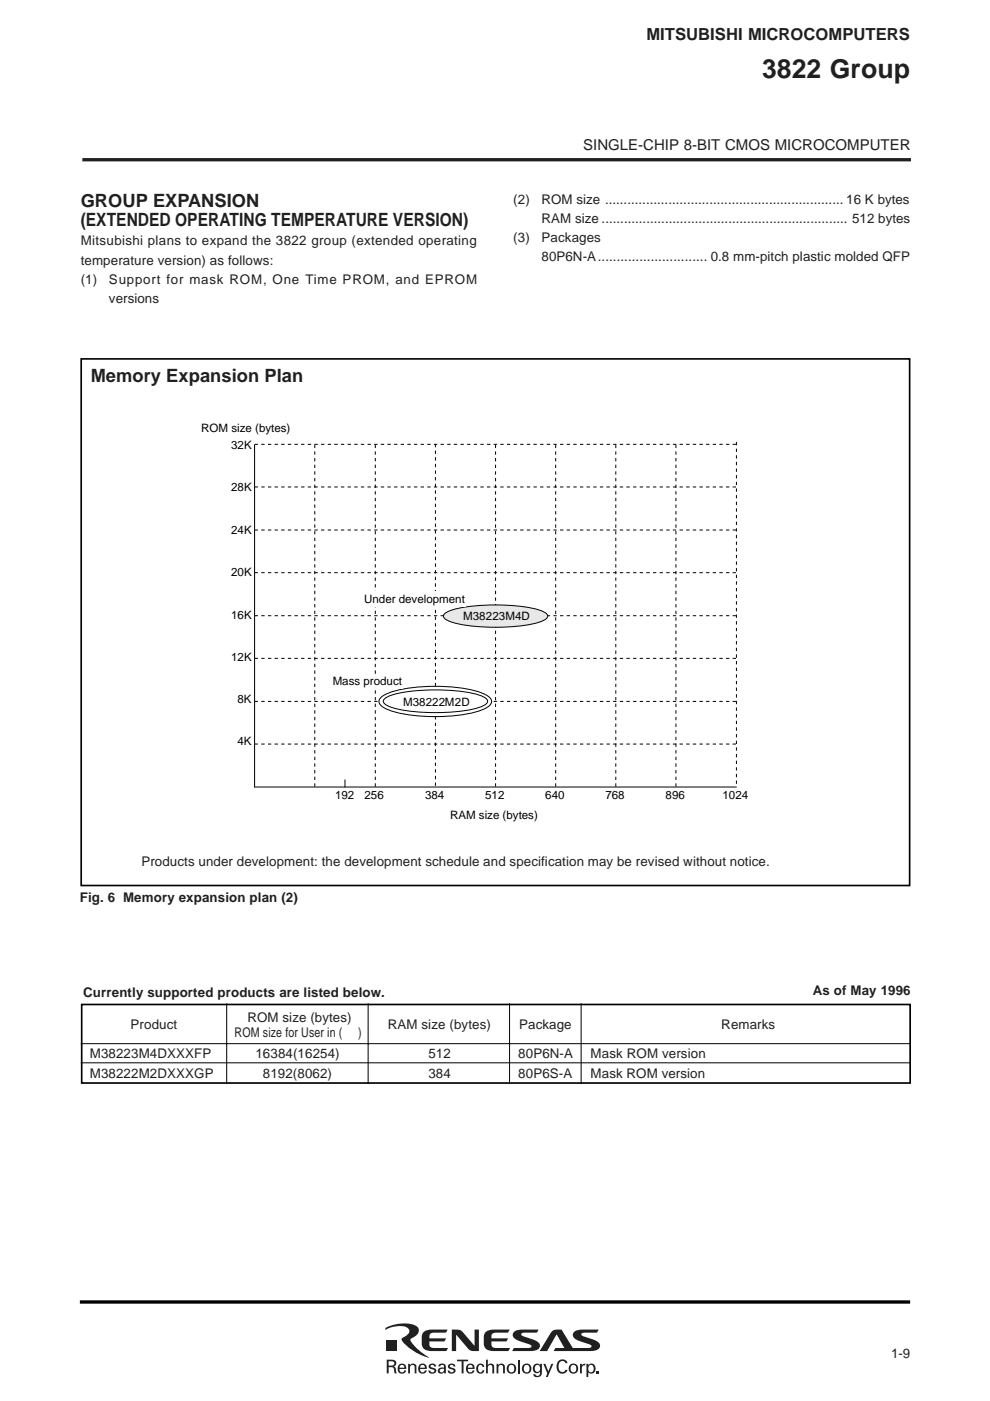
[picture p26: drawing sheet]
<svg xmlns="http://www.w3.org/2000/svg" width="210mm" height="297mm" viewBox="0 0 210 297" stroke-linecap="round" stroke-linejoin="round" font-family="sans-serif">
<defs><g id="words">
<text font-size="5.6" fill="#231f20" x="161.6" y="16.6">3822 Group</text>
<g font-size="3.9" fill="#231f20">
<text x="17.1" y="43.9">GROUP EXPANSION</text>
<text x="17.1" y="48">(EXTENDED OPERATING TEMPERATURE VERSION)</text>
<text x="19.2" y="81">Memory Expansion Plan</text>
</g>
<text font-size="3.5" fill="#231f20" x="137.1" y="8.5">MITSUBISHI MICROCOMPUTERS</text>
<text font-size="3.2" fill="#231f20" x="123.6" y="31.7">SINGLE-CHIP 8-BIT CMOS MICROCOMPUTER</text>
<g font-size="2.8" fill="#231f20">
<text x="108.8" y="43.2">(2)</text>
<text x="114.8" y="43.2">ROM size ................................................................ 16 K bytes</text>
<text x="114.8" y="47.3">RAM size .................................................................. 512 bytes</text>
<text x="17.1" y="52">Mitsubishi plans to expand the 3822 group (extended operating</text>
<text x="108.8" y="51.3">(3)</text>
<text x="114.8" y="51.3">Packages</text>
<text x="17.1" y="56.1">temperature version) as follows:</text>
<text x="114.8" y="55.4">80P6N-A............................. 0.8 mm-pitch plastic molded QFP</text>
<text x="17.1" y="60.1">(1)</text>
<text x="23.1" y="60.1">Support for mask ROM, One Time PROM, and EPROM</text>
<text x="23.1" y="64.2">versions</text>
<text x="30" y="183.6">Products under development: the development schedule and specification may be revised without notice.</text>
<text x="16.9" y="191.2">Fig. 6 Memory expansion plan (2)</text>
<text x="17.6" y="211.3">Currently supported products are listed below.</text>
<text x="172.3" y="211">As of May 1996</text>
<text x="27.7" y="218.2">Product</text>
<text x="49.7" y="220">ROM size for User in (</text>
<text x="52.5" y="216.8">ROM size (bytes)</text>
<text x="75.9" y="220">)</text>
<text x="82.2" y="218.2">RAM size (bytes)</text>
<text x="110.1" y="218.2">Package</text>
<text x="152.9" y="218.2">Remarks</text>
<text x="19" y="224.4">M38223M4DXXXFP</text>
<text x="54.2" y="224.4">16384(16254)</text>
<text x="90.8" y="224.4">512</text>
<text x="109.9" y="224.4">80P6N-A</text>
<text x="125.2" y="224.4">Mask ROM version</text>
<text x="19" y="228.6">M38222M2DXXXGP</text>
<text x="55.7" y="228.6">8192(8062)</text>
<text x="90.8" y="228.6">384</text>
<text x="109.9" y="228.6">80P6S-A</text>
<text x="125.2" y="228.6">Mask ROM version</text>
<text x="188.9" y="287.9">1-9</text>
</g>
<g font-size="2.5">
<text x="42.7" y="91.6">ROM size (bytes)</text>
<text x="49" y="95.1">32K</text>
<text x="49" y="104.2">28K</text>
<text x="49" y="113.1">24K</text>
<text x="49" y="122.1">20K</text>
<text x="49" y="131.1">16K</text>
<text x="77.2" y="127.8">Under development</text>
<text x="98.2" y="131.6">M38223M4D</text>
<text x="49" y="140.1">12K</text>
<text x="50.4" y="149">8K</text>
<text x="70.5" y="145.3">Mass product</text>
<text x="85.5" y="149.6">M38222M2D</text>
<text x="50.4" y="158">4K</text>
<text x="71" y="169.4">192</text>
<text x="77.3" y="169.4">256</text>
<text x="90.1" y="169.4">384</text>
<text x="95.4" y="173.6">RAM size (bytes)</text>
<text x="102.9" y="169.4">512</text>
<text x="115.6" y="169.4">640</text>
<text x="128.4" y="169.4">768</text>
<text x="141.1" y="169.4">896</text>
<text x="153.2" y="169.4">1024</text>
</g>
</g></defs>
<path d="M17.5 33.9h175.6" fill="none" stroke="#231f20" stroke-width=".71" stroke-linecap="butt"/>
<path d="M16.9 276h176.1" fill="none" stroke="#000" stroke-width=".71" stroke-linecap="butt"/>
<path d="M17.2 76.1h175.7v111.6h-175.7zM17.3 213h175.7v16.6h-175.7z" fill="none" stroke="#000" stroke-width=".35"/>
<path d="M54 94.2v72.7M53.9 166.9h102.3M48.1 212.7v17.1M78.1 212.7v17.1M108 212.7v17.1M123.2 212.7v17.1M17.1 221.3h176M17.1 225.3h176" fill="none" stroke="#000" stroke-width=".21"/>
<g fill="none" stroke="#000" stroke-width=".21" stroke-dasharray=".7 .7" stroke-linecap="butt">
<path d="M54 94.2h102.1M66.7 94.3v72.6M79.6 94.3v72.6M92.3 94.1v72.9M105.1 94.3v72.6M117.8 94.3v72.6M130.6 94.3v72.6M143.3 94.3v72.6M156.1 93.7v73.2M54 112.4h102.1M54 103.2h102.1M54 139.6h102.1"/>
<path d="M54 130.5h102.1M54 121.4h102.1M54 157.8h102.1M54 148.7h102.1"/>
</g>
<path d="M94.1 130.3a8.7 8.7 0 0 1 5-1.7 42 42 0 0 1 15.2 .7 2.15 2.15 0 0 1 1.8 1.3 2.15 2.15 0 0 1-1.8 1.3 40.4 40.4 0 0 1-18.5 0 2.15 2.15 0 0 1-1.8-1.3z" fill="#e6e6e6"/>
<path d="M94.1 130.3a8.7 8.7 0 0 1 5-1.7 42 42 0 0 1 15.2 .7 2.15 2.15 0 0 1 1.8 1.3 2.15 2.15 0 0 1-1.8 1.3 40.4 40.4 0 0 1-18.5 0 2.15 2.15 0 0 1-1.8-1.3z" fill="none" stroke="#000" stroke-width=".21"/>
<path d="M77.2 125.4h21.5v3.2h-21.5z" fill="#fff"/>
<path d="M73.1 165.3v1.6" fill="none" stroke="#000" stroke-width=".21"/>
<path d="M80.8 147.9a15.8 15.8 0 0 1 8.3-2.3 31.9 31.9 0 0 1 13.5 1.5 1.85 1.85 0 0 1 1.5 2.1 7 7 0 0 1-4.5 2.1 37.4 37.4 0 0 1-16.8-.6 3.3 3.3 0 0 1-2.5-2z" fill="#fff"/>
<path d="M80.8 147.9a15.8 15.8 0 0 1 8.3-2.3 31.9 31.9 0 0 1 13.5 1.5 1.85 1.85 0 0 1 1.5 2.1 7 7 0 0 1-4.5 2.1 37.4 37.4 0 0 1-16.8-.6 3.3 3.3 0 0 1-2.5-2z" fill="none" stroke="#000" stroke-width=".21"/>
<path d="M81.4 148.3a8.6 8.6 0 0 1 4.9-1.6 41.3 41.3 0 0 1 15.3 .7 2.15 2.15 0 0 1 1.8 1.3 2.15 2.15 0 0 1-1.8 1.3 39.8 39.8 0 0 1-18.5 0 2.15 2.15 0 0 1-1.8-1.3z" fill="#fff"/>
<path d="M81.4 148.3a8.6 8.6 0 0 1 4.9-1.6 41.3 41.3 0 0 1 15.3 .7 2.15 2.15 0 0 1 1.8 1.3 2.15 2.15 0 0 1-1.8 1.3 39.8 39.8 0 0 1-18.5 0 2.15 2.15 0 0 1-1.8-1.3z" fill="none" stroke="#000" stroke-width=".21"/>
<path d="M70.5 142.9h14.8v3.1h-14.8z" fill="#fff"/>
<g fill="#231f20">
<path d="M86.5 289.2h.4v.3a.75 .75 0 0 1 .8-.4 .75 .75 0 0 1 .6 .7v1.4h-.4v-1.6a.53 .53 0 0 0-.7-.1 .53 .53 0 0 0-.3 .6v1.1h-.4z"/>
<path d="M91.1 289.2l.3-.1a.79 .79 0 0 1 1.1 .6h-.4a.35 .35 0 0 0-.5-.3 .35 .35 0 0 0-.2 .5l.4 .1a.65 .65 0 0 1 .7 .7 .65 .65 0 0 1-.9 .5 .66 .66 0 0 1-.8-.6h.4a.39 .39 0 0 0 .5 .4 .39 .39 0 0 0 .3-.6 1.13 1.13 0 0 1-1.1-.7z"/>
<path d="M95.2 289.2l.3-.1a.79 .79 0 0 1 1 .6h-.4a.35 .35 0 0 0-.4-.3 .35 .35 0 0 0-.2 .5l.4 .1a.65 .65 0 0 1 .7 .7 .65 .65 0 0 1-.9 .5 .66 .66 0 0 1-.8-.6h.4a.39 .39 0 0 0 .5 .4 .39 .39 0 0 0 .3-.6 1.13 1.13 0 0 1-1.1-.7z"/>
<path d="M96.9 288.3h2.4v.3h-1v2.6h-.4v-2.6h-1z"/>
<path d="M101.3 289.3a.81 .81 0 0 1 .8-.2 .81 .81 0 0 1 .6 .7h-.4a.43 .43 0 0 0-.3-.4 .43 .43 0 0 0-.5 .2l-.1 .6a.58 .58 0 0 0 .1 .6 .58 .58 0 0 0 .6 .1l.2-.4h.4a.92 .92 0 0 1-1.2 .7 .92 .92 0 0 1-.5-1.4z"/>
<path d="M103.1 288.3h.3v1.1a.73 .73 0 0 1 .8-.3 .73 .73 0 0 1 .6 .7v1.4h-.4l-.1-1.5a.52 .52 0 0 0-.6-.2 .52 .52 0 0 0-.3 .6v1.1h-.3z"/>
<path d="M105.3 289.2h.4v.3a.75 .75 0 0 1 .8-.4 .75 .75 0 0 1 .5 .7v1.4h-.3l-.1-1.6a.53 .53 0 0 0-.7-.1 .53 .53 0 0 0-.2 .6v1.1h-.4z"/>
<path d="M82.4 288.6l1 .1a.45 .45 0 0 1 0 .7l-1 .1zM82 288.3v2.9h.4v-1.3h.7a1.44 1.44 0 0 1 .6 1.3h.4l-.1-.6a.79 .79 0 0 0-.5-.9 .75 .75 0 0 0 .5-.9 .75 .75 0 0 0-1-.5z"/>
<path d="M84.9 289.5a.51 .51 0 0 1 .6 0 .51 .51 0 0 1 .2 .5h-1zM84.6 289.3a1.06 1.06 0 0 0-.2 1.4 1.06 1.06 0 0 0 1.4 .4l.3-.5h-.4a.53 .53 0 0 1-.7 .3 .53 .53 0 0 1-.3-.7h1.4a.92 .92 0 0 0-.4-1 .92 .92 0 0 0-1.1 .1z"/>
<path d="M89.3 289.5a.51 .51 0 0 1 .6 0 .51 .51 0 0 1 .2 .5h-1zM89 289.3a1.06 1.06 0 0 0-.2 1.4 1.06 1.06 0 0 0 1.4 .4l.3-.5h-.4a.53 .53 0 0 1-.7 .3 .53 .53 0 0 1-.3-.7h1.4a.92 .92 0 0 0-.4-1 .92 .92 0 0 0-1.1 .1z"/>
<path d="M93.3 290.4l.8-.2a.5 .5 0 0 1-.2 .7 .5 .5 0 0 1-.7-.3zM93.2 289.2l-.3 .5h.4l.4-.3h.3l.1 .5a.89 .89 0 0 0-.9 .1 .89 .89 0 0 0-.3 .9l.4 .3a.74 .74 0 0 0 .9-.3v.3h.3v-.3a2.07 2.07 0 0 0-.2-1.7l-.6-.1z"/>
<path d="M99.4 289.5a.51 .51 0 0 1 .6 0 .51 .51 0 0 1 .2 .5h-1zM99.1 289.3a1.06 1.06 0 0 0-.2 1.4 1.06 1.06 0 0 0 1.4 .4l.3-.5h-.4a.53 .53 0 0 1-.7 .3 .53 .53 0 0 1-.3-.7h1.4a.92 .92 0 0 0-.4-1 .92 .92 0 0 0-1.1 .1z"/>
<path d="M108 289.6a.68 .68 0 0 1 .9-.1 .68 .68 0 0 1 .1 1 .61 .61 0 0 1-.7 .4 .61 .61 0 0 1-.5-.7zM107.4 290.2a1.06 1.06 0 0 0 2.1 0 1.06 1.06 0 0 0-2.1 0z"/>
</g>
<path d="M110 288.3v2.9" fill="none" stroke="#231f20" stroke-width=".38"/>
<g fill="#231f20">
<path d="M115.2 289.2h.4l.7 1.6 .6-1.6h.4l-1.2 2.8h-.4l.3-.8z"/>
<path d="M118.4 288.5a1.12 1.12 0 0 1 1.9 .5h-.4a.81 .81 0 0 0-1.1-.3 .81 .81 0 0 0-.4 1 .81 .81 0 0 0 .4 1.1 .81 .81 0 0 0 1.1-.4h.4a1.2 1.2 0 0 1-1.5 .8 1.2 1.2 0 0 1-.8-1.5l.2-.8z"/>
<path d="M123 289.2h.4v.4l.3-.4 .4-.1-.1 .4a.56 .56 0 0 0-.6 .7v1h-.4z"/>
<path d="M126.5 290.7h.4v.5h-.4z"/>
<path d="M95.8 281.9h1.3l.6 .2 2.9 3.2v-3.4h.9v4.6a2.44 2.44 0 0 1-2.3-.6l-2.5-2.9v3.5h-.9z"/>
<path d="M90 282.3l.9-.4h4l-.4 .6-2.9 .1a.84 .84 0 0 0-.6 1.2h3.6l-.3 .5-.2 .1h-3.1v.6l.3 .6 .3 .2h3.4l-.4 .6-3 .1a1.72 1.72 0 0 1-2.2-1.7 2.42 2.42 0 0 1 .6-2.5z"/>
<path d="M103.1 282.3l1-.4h4l-.4 .6-2.9 .1a.84 .84 0 0 0-.6 1.2h3.5l-.2 .5-.3 .1h-3v.6l.2 .6 .3 .2h3.4l-.3 .6-3 .1a1.72 1.72 0 0 1-2.2-1.7 2.42 2.42 0 0 1 .5-2.5z"/>
<path d="M108.9 282.4a2.43 2.43 0 0 1 1.9-.5h3.4l-.4 .6-2.9 .1-.4 .3a.82 .82 0 0 0 .8 .5 5.5 5.5 0 0 1 3 1.4 .97 .97 0 0 1-.7 1.5l-1.2 .2h-3.8l.4-.7h3.3l.2-.1 .2-.3a.82 .82 0 0 0-.8-.5 5.5 5.5 0 0 1-3-1.3 .91 .91 0 0 1 0-1.2z"/>
<path d="M117 282.3a2.36 2.36 0 0 1 2.1-.4l2.3 3.9h3.6l.4-.4a.82 .82 0 0 0-.8-.5 5.5 5.5 0 0 1-3-1.3 .97 .97 0 0 1 .7-1.6l1.3-.1h3.3l-.3 .6-2.9 .1-.5 .3a.82 .82 0 0 0 .9 .5 5.5 5.5 0 0 1 3 1.4 .97 .97 0 0 1-.7 1.5l-1.3 .2h-7.7l.4-.7h1.9l-1.6-2.8-2.1 3.5h-1.6z"/>
<path d="M82 284.1h2.1v2.1h-2.1z"/>
<path d="M81.8 281.5a8 8 0 0 1 6.2-.5 1.31 1.31 0 0 1 .8 1.4 1.31 1.31 0 0 1-1.1 1.1l-.7 .5a8.6 8.6 0 0 0 4 3.8 9.6 9.6 0 0 1-5.9-3.8l.3-.4a1.9 1.9 0 0 0 1.4-1.6 2.85 2.85 0 0 0-3.3-.7l-1.8 .7z"/>
<path d="M111.2 289.6a.68 .68 0 0 1 .9-.1 .68 .68 0 0 1 .1 1 .61 .61 0 0 1-.7 .4 .61 .61 0 0 1-.4-.7zM110.6 290.2a1.06 1.06 0 0 0 2.1 0 1.06 1.06 0 0 0-2.1 0z"/>
<path d="M113.7 289.5a.69 .69 0 0 1 .8 .6 .69 .69 0 0 1-.8 .7l-.3-.7zM113.2 289.4a.98 .98 0 0 0-.2 1.3 .98 .98 0 0 0 1.3 .3l.2-.2a.62 .62 0 0 1-.1 .8 .62 .62 0 0 1-.8 0l-.1-.3h-.4a.93 .93 0 0 0 1.1 .7 .93 .93 0 0 0 .7-1.1v-1.7h-.4v.3v-.1a.79 .79 0 0 0-1.3 0z"/>
<path d="M121.1 289.6a.68 .68 0 0 1 .9-.1 .68 .68 0 0 1 .2 1 .61 .61 0 0 1-.8 .4 .61 .61 0 0 1-.4-.7zM120.5 290.2a1.1 1.1 0 0 0 2.2 0 1.1 1.1 0 0 0-2.2 0z"/>
<path d="M125 289.5a.69 .69 0 0 1 .8 .2 .69 .69 0 0 1 0 .8 .58 .58 0 0 1-.7 .4 .58 .58 0 0 1-.4-.7zM124.3 289.2v2.8h.4v-1a1.01 1.01 0 0 0 1.7-.7 1.01 1.01 0 0 0-1.5-1l-.2 .2v-.3z"/>
</g>
<use href="#words"/>
</svg>
